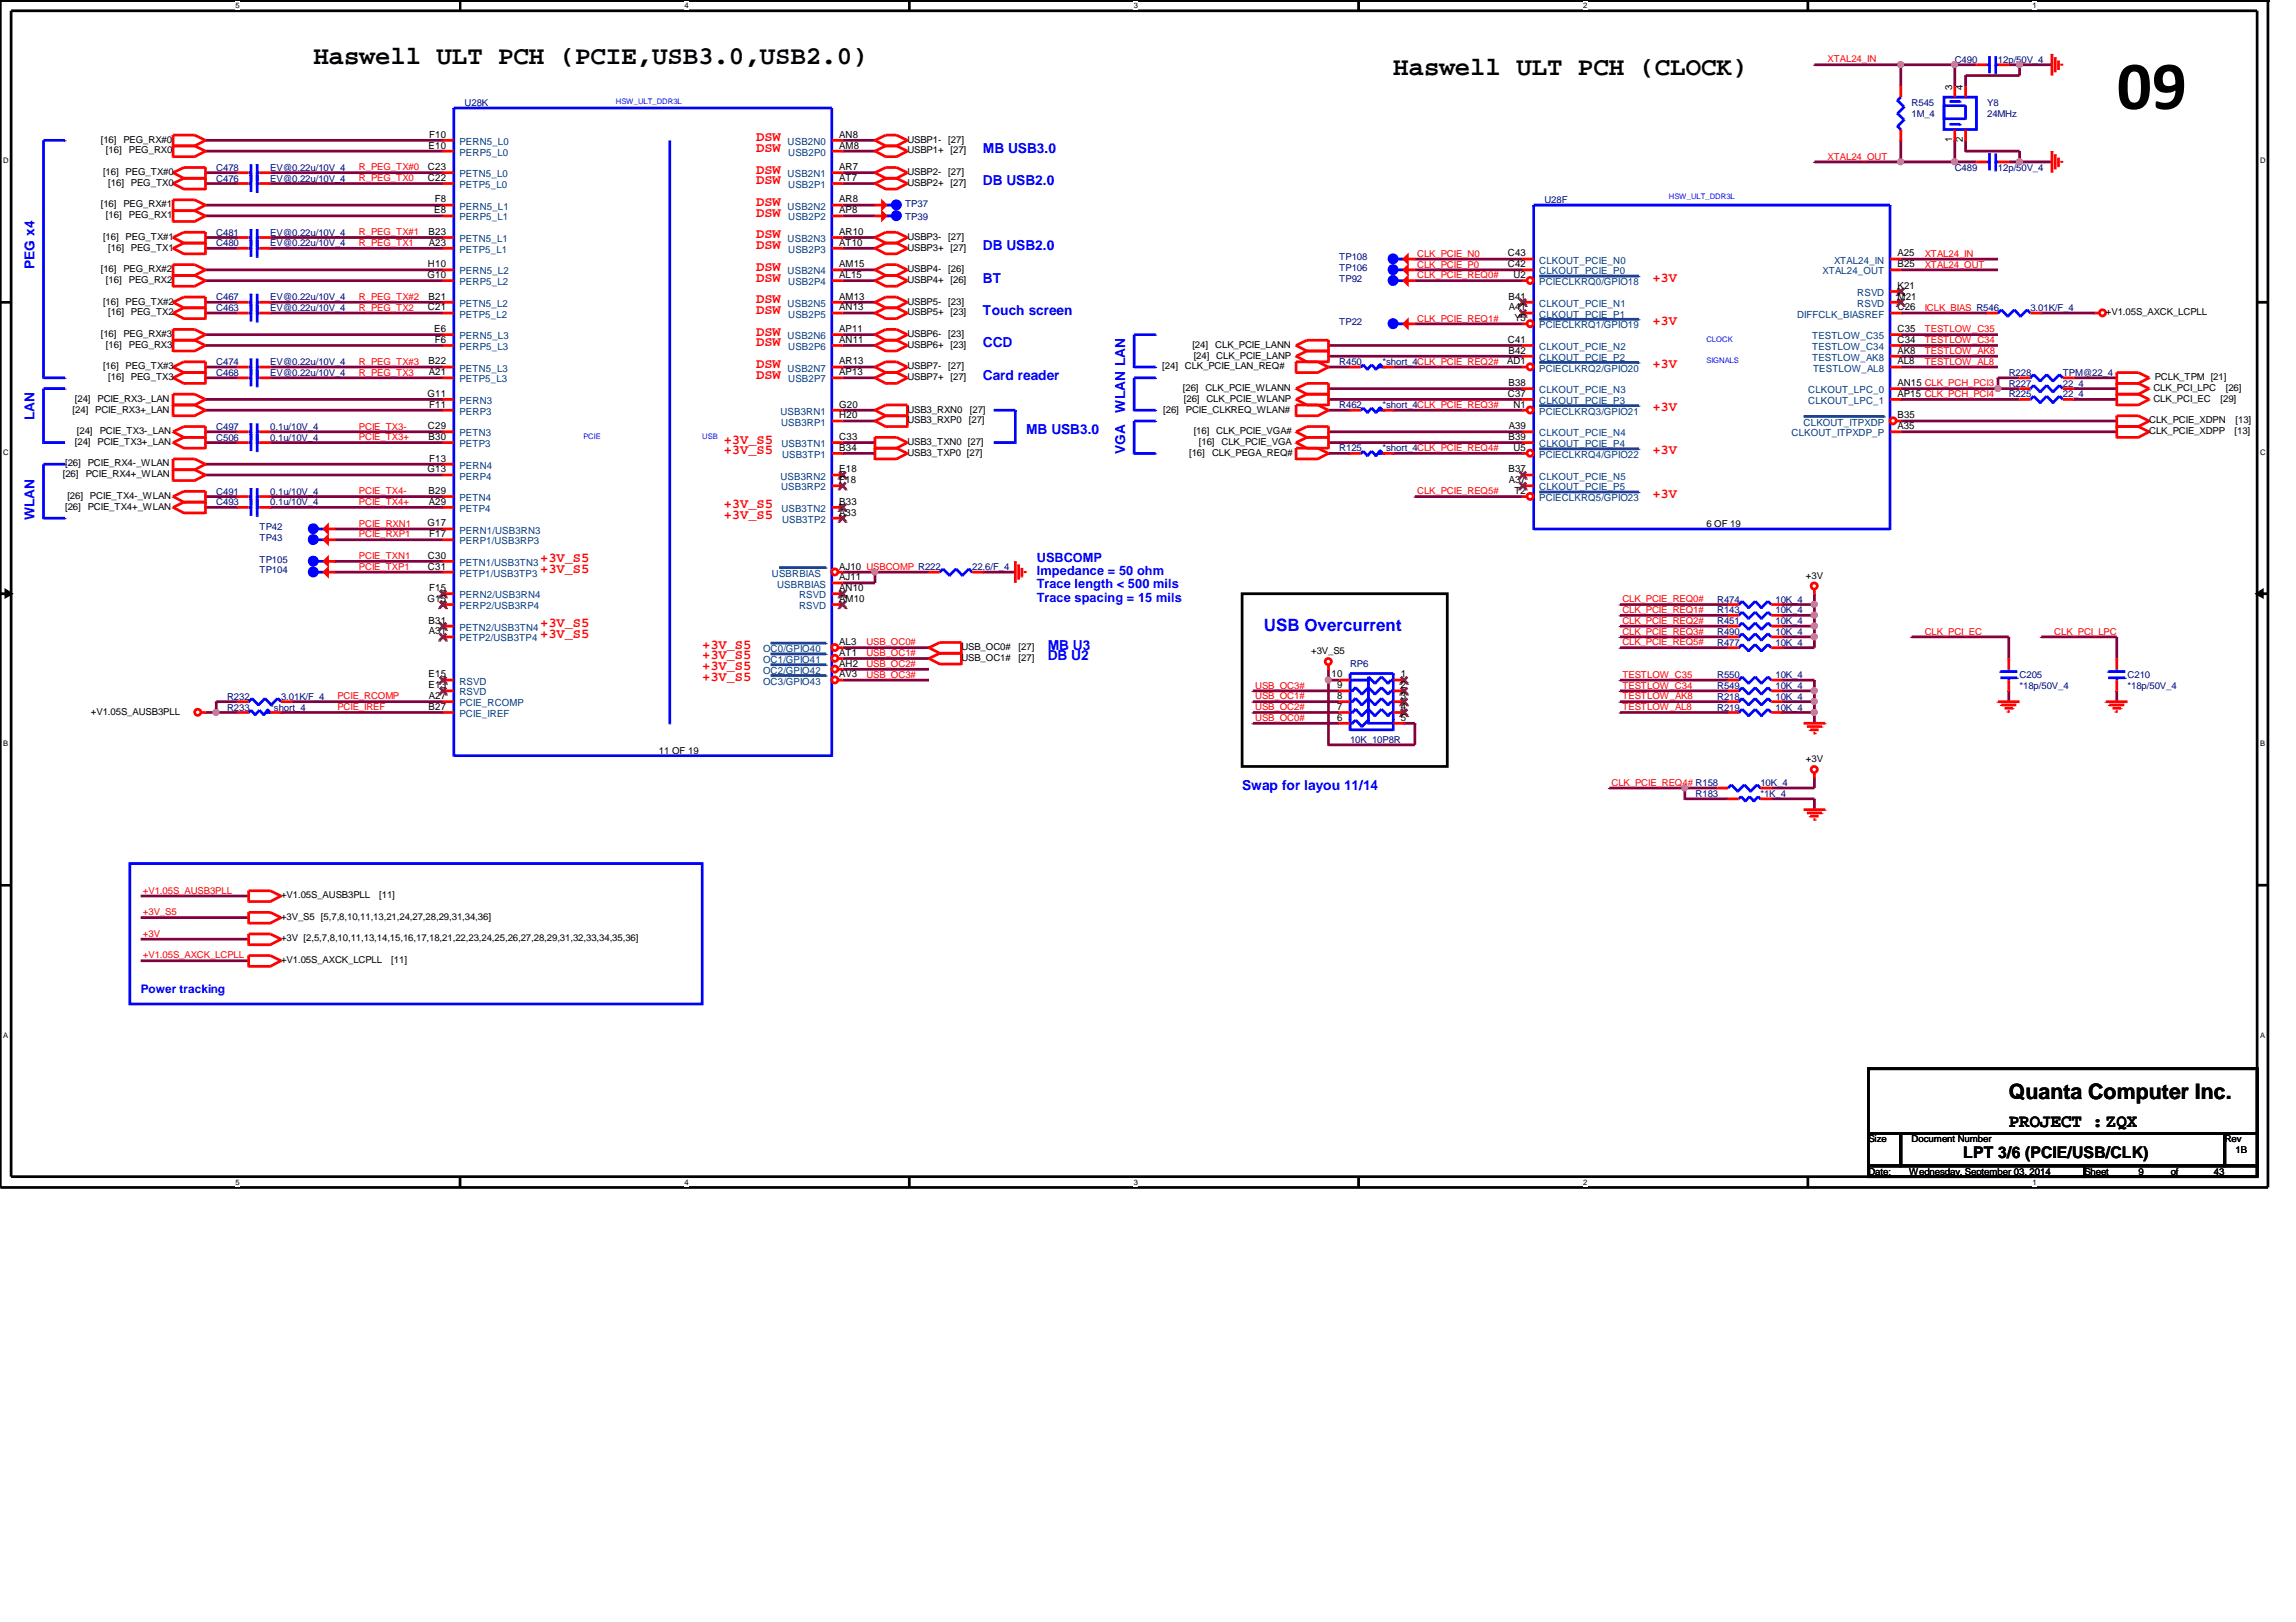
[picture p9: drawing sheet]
<svg xmlns="http://www.w3.org/2000/svg" width="297mm" height="210mm" viewBox="0 0 297 210" stroke-linecap="round" stroke-linejoin="round" font-family="sans-serif">
<defs><g id="words">
<text font-size="8.9" x="273.9" y="14.1">09</text>
<g font-size="3.3">
<text x="40.6" y="8.3">Haswell ULT PCH (PCIE,USB3.0,USB2.0)</text>
<text x="180.3" y="9.7">Haswell ULT PCH (CLOCK)</text>
</g>
<text font-size="2.8" x="259.9" y="142.3">Quanta Computer Inc.</text>
<text font-size="2.4" x="259.9" y="145.8">PROJECT :ZQX</text>
<text font-size="2.2" fill="#00f" x="163.5" y="81.7">USB Overcurrent</text>
<text font-size="2.1" x="254" y="149.9">LPT 3/6 (PCIE/USB/CLK)</text>
<g font-size="1.8" fill="#f00">
<text x="97.8" y="18.3">DSW</text>
<text x="97.8" y="19.7">DSW</text>
<text x="97.8" y="22.5">DSW</text>
<text x="97.8" y="23.9">DSW</text>
<text x="97.8" y="26.7">DSW</text>
<text x="97.8" y="28.1">DSW</text>
<text x="97.8" y="30.9">DSW</text>
<text x="97.8" y="32.3">DSW</text>
<text x="97.8" y="35.1">DSW</text>
<text x="97.8" y="36.4">DSW</text>
<text x="97.8" y="39.2">DSW</text>
<text x="97.8" y="40.6">DSW</text>
<text x="213.8" y="36.4">+3V</text>
<text x="97.8" y="43.4">DSW</text>
<text x="97.8" y="44.8">DSW</text>
<text x="97.8" y="47.6">DSW</text>
<text x="213.8" y="42">+3V</text>
<text x="213.8" y="47.6">+3V</text>
<text x="97.8" y="49">DSW</text>
<text x="213.8" y="53.2">+3V</text>
<text x="93.6" y="57.4">+3V_S5</text>
<text x="93.6" y="58.8">+3V_S5</text>
<text x="213.8" y="58.8">+3V</text>
<text x="93.6" y="65.8">+3V_S5</text>
<text x="213.8" y="64.4">+3V</text>
<text x="93.6" y="67.2">+3V_S5</text>
<text x="69.9" y="72.8">+3V_S5</text>
<text x="69.9" y="74.2">+3V_S5</text>
<text x="69.9" y="81.2">+3V_S5</text>
<text x="69.9" y="82.5">+3V_S5</text>
<text x="90.8" y="83.9">+3V_S5</text>
<text x="90.8" y="85.3">+3V_S5</text>
<text x="90.8" y="86.7">+3V_S5</text>
<text x="90.8" y="88.1">+3V_S5</text>
</g>
<g font-size="1.8" fill="#00f">
<text x="127.2" y="19.8">MB USB3.0</text>
<text x="127.2" y="24">DB USB2.0</text>
<text x="4.5" y="34.8" transform="rotate(-90 4.5 34.8)">PEG x4</text>
<text x="127.2" y="32.4">DB USB2.0</text>
<text x="127.2" y="36.6">BT</text>
<text x="127.2" y="40.8">Touch screen</text>
<text x="127.2" y="45">CCD</text>
<text x="127.2" y="49.1">Card reader</text>
<text x="145.6" y="53.4" transform="rotate(-90 145.6 53.4)">WLAN LAN</text>
<text x="4.5" y="54.4" transform="rotate(-90 4.5 54.4)">LAN</text>
<text x="132.8" y="56.1">MB USB3.0</text>
<text x="145.6" y="58.8" transform="rotate(-90 145.6 58.8)">VGA</text>
<text x="4.5" y="67.4" transform="rotate(-90 4.5 67.4)">WLAN</text>
<text x="135.5" y="84.1">MB U3</text>
<text x="135.5" y="85.5">DB U2</text>
<text x="160.7" y="102.2">Swap for layou 11/14</text>
</g>
<g font-size="1.7" fill="#00f">
<text x="134.2" y="72.8">USBCOMP</text>
<text x="134.2" y="74.5">Impedance = 50 ohm</text>
<text x="134.2" y="76.2">Trace length &lt; 500 mils</text>
<text x="134.2" y="77.9">Trace spacing = 15 mils</text>
</g>
<text font-size="1.5" fill="#00f" x="18.2" y="128.6">Power tracking</text>
<g font-size="1.3">
<text x="252.6" y="11.6" transform="rotate(-90 252.6 11.6)">3</text>
<text x="254" y="11.6" transform="rotate(-90 254 11.6)">4</text>
<text x="55.5" y="17.8">F10</text>
<text x="108.6" y="17.8">AN8</text>
<text x="55.4" y="22">C23</text>
<text x="55.4" y="23.4">C22</text>
<text x="55.5" y="19.2">E10</text>
<text x="108.6" y="23.4">AT7</text>
<text x="108.6" y="19.2">AM8</text>
<text x="108.6" y="22">AR7</text>
<text x="252.6" y="18.4" transform="rotate(-90 252.6 18.4)">1</text>
<text x="254" y="18.4" transform="rotate(-90 254 18.4)">2</text>
<text x="56.2" y="27.6">E8</text>
<text x="56.3" y="26.2">F8</text>
<text x="108.6" y="27.6">AP8</text>
<text x="108.6" y="26.2">AR8</text>
<text x="55.3" y="36">G10</text>
<text x="55.4" y="34.6">H10</text>
<text x="55.5" y="30.4">B23</text>
<text x="55.5" y="31.8">A23</text>
<text x="108.6" y="36">AL15</text>
<text x="108.6" y="34.6">AM15</text>
<text x="108.6" y="31.8">AT10</text>
<text x="108.6" y="30.4">AR10</text>
<text x="195.1" y="34.6">C42</text>
<text x="195.1" y="33.2">C43</text>
<text x="195.8" y="36">U2</text>
<text x="245.5" y="34.6">B25</text>
<text x="245.5" y="33.2">A25</text>
<text x="55.4" y="40.2">C21</text>
<text x="55.5" y="38.8">B21</text>
<text x="108.6" y="40.2">AN13</text>
<text x="108.6" y="38.8">AM13</text>
<text x="195.2" y="38.8">B41</text>
<text x="195.2" y="40.2">A41</text>
<text x="195.9" y="41.6">Y5</text>
<text x="245.5" y="40.2">C26</text>
<text x="245.5" y="37.4">K21</text>
<text x="245.5" y="38.8">M21</text>
<text x="55.5" y="47.2">B22</text>
<text x="56.2" y="43">E6</text>
<text x="56.3" y="44.4">F6</text>
<text x="108.6" y="47.2">AR13</text>
<text x="108.6" y="43">AP11</text>
<text x="108.6" y="44.4">AN11</text>
<text x="195" y="47.2">AD1</text>
<text x="195.1" y="44.4">C41</text>
<text x="195.2" y="45.8">B42</text>
<text x="245.5" y="43">C35</text>
<text x="245.5" y="44.4">C34</text>
<text x="245.5" y="45.8">AK8</text>
<text x="245.5" y="47.2">AL8</text>
<text x="55.3" y="51.4">G11</text>
<text x="55.5" y="48.6">A21</text>
<text x="55.5" y="52.7">F11</text>
<text x="108.6" y="48.6">AP13</text>
<text x="108.6" y="52.7">G20</text>
<text x="195.1" y="51.4">C37</text>
<text x="195.2" y="50">B38</text>
<text x="195.8" y="52.7">N1</text>
<text x="245.5" y="50">AN15 CLK_PCH_PCI3</text>
<text x="245.5" y="51.4">AP15 CLK_PCH_PCI4</text>
<text x="55.4" y="55.5">C29</text>
<text x="55.5" y="56.9">B30</text>
<text x="55.5" y="59.7">F13</text>
<text x="108.6" y="54.1">H20</text>
<text x="108.6" y="56.9">C33</text>
<text x="108.6" y="58.3">B34</text>
<text x="195.2" y="56.9">B39</text>
<text x="195.2" y="55.5">A39</text>
<text x="195.8" y="58.3">U5</text>
<text x="245.5" y="54.1">B35</text>
<text x="245.5" y="55.5">A35</text>
<text x="55.3" y="61.1">G13</text>
<text x="55.5" y="63.9">B29</text>
<text x="55.5" y="65.3">A29</text>
<text x="108.6" y="61.1">E18</text>
<text x="108.6" y="62.5">F18</text>
<text x="108.6" y="65.3">B33</text>
<text x="195.2" y="61.1">B37</text>
<text x="195.2" y="62.5">A37</text>
<text x="195.9" y="63.9">T2</text>
<text x="55.3" y="68.1">G17</text>
<text x="55.5" y="69.5">F17</text>
<text x="108.6" y="66.7">A33</text>
<text x="55.3" y="77.9">G15</text>
<text x="55.4" y="73.7">C31</text>
<text x="55.4" y="72.3">C30</text>
<text x="55.5" y="76.5">F15</text>
<text x="108.6" y="77.9">AM10</text>
<text x="108.6" y="76.5">AN10</text>
<text x="108.6" y="73.7">AJ10 USBCOMP R222</text>
<text x="108.6" y="75.1">AJ11</text>
<text x="55.5" y="80.7">B31</text>
<text x="55.5" y="82.1">A31</text>
<text x="108.6" y="83.5">AL3</text>
<text x="55.5" y="89.1">E13</text>
<text x="55.5" y="87.7">E15</text>
<text x="108.6" y="84.9">AT1</text>
<text x="108.6" y="86.3">AH2</text>
<text x="108.6" y="87.7">AV3</text>
<text x="172.3" y="87.7">10</text>
<text x="173" y="89.1">9</text>
<text x="181.2" y="89.1">2</text>
<text x="181.2" y="87.7">1</text>
<text x="55.5" y="91.9">B27</text>
<text x="55.5" y="90.5">A27</text>
<text x="173" y="90.5">8</text>
<text x="173" y="91.9">7</text>
<text x="173" y="93.3">6</text>
<text x="181.2" y="91.9">4</text>
<text x="181.2" y="90.5">3</text>
<text x="181.2" y="93.3">5</text>
</g>
<g font-size="1.3" fill="#004080">
<text x="59.4" y="22.9">PETN5_L0</text>
<text x="59.4" y="18.8">PERN5_L0</text>
<text x="59.4" y="20.2">PERP5_L0</text>
<text x="101.9" y="22.9">USB2N1</text>
<text x="101.9" y="18.8">USB2N0</text>
<text x="102" y="20.2">USB2P0</text>
<text x="59.4" y="27.1">PERN5_L1</text>
<text x="59.4" y="28.5">PERP5_L1</text>
<text x="59.4" y="24.3">PETP5_L0</text>
<text x="101.9" y="27.1">USB2N2</text>
<text x="102" y="24.3">USB2P1</text>
<text x="102" y="28.5">USB2P2</text>
<text x="59.4" y="31.3">PETN5_L1</text>
<text x="59.4" y="32.7">PETP5_L1</text>
<text x="59.4" y="35.5">PERN5_L2</text>
<text x="101.9" y="35.5">USB2N4</text>
<text x="101.9" y="31.3">USB2N3</text>
<text x="102" y="32.7">USB2P3</text>
<text x="199.1" y="35.5">CLKOUT_PCIE_P0</text>
<text x="199.1" y="34.1">CLKOUT_PCIE_N0</text>
<text x="235.8" y="35.5">XTAL24_OUT</text>
<text x="237.3" y="34.1">XTAL24_IN</text>
<text x="59.4" y="39.7">PETN5_L2</text>
<text x="59.4" y="36.9">PERP5_L2</text>
<text x="59.4" y="41.1">PETP5_L2</text>
<text x="101.9" y="39.7">USB2N5</text>
<text x="102" y="41.1">USB2P5</text>
<text x="102" y="36.9">USB2P4</text>
<text x="199.1" y="39.7">CLKOUT_PCIE_N1</text>
<text x="199.1" y="41.1">CLKOUT_PCIE_P1</text>
<text x="199.1" y="36.9">PCIECLKRQ0/GPIO18</text>
<text x="232.5" y="41.1">DIFFCLK_BIASREF</text>
<text x="240.3" y="38.3">RSVD</text>
<text x="240.3" y="39.7">RSVD</text>
<text x="59.4" y="45.3">PERP5_L3</text>
<text x="59.4" y="43.9">PERN5_L3</text>
<text x="101.9" y="43.9">USB2N6</text>
<text x="102" y="45.3">USB2P6</text>
<text x="199.1" y="42.5">PCIECLKRQ1/GPIO19</text>
<text x="199.1" y="45.3">CLKOUT_PCIE_N2</text>
<text x="199.1" y="46.7">CLKOUT_PCIE_P2</text>
<text x="234.4" y="43.9">TESTLOW_C35</text>
<text x="234.4" y="45.3">TESTLOW_C34</text>
<text x="234.4" y="46.7">TESTLOW_AK8</text>
<text x="59.4" y="52.3">PERN3</text>
<text x="59.4" y="53.7">PERP3</text>
<text x="59.4" y="49.5">PETP5_L3</text>
<text x="59.4" y="48.1">PETN5_L3</text>
<text x="101" y="53.7">USB3RN1</text>
<text x="101.9" y="48.1">USB2N7</text>
<text x="102" y="49.5">USB2P7</text>
<text x="199.1" y="53.7">PCIECLKRQ3/GPIO21</text>
<text x="199.1" y="52.3">CLKOUT_PCIE_P3</text>
<text x="199.1" y="50.9">CLKOUT_PCIE_N3</text>
<text x="199.1" y="48.1">PCIECLKRQ2/GPIO20</text>
<text x="233.9" y="50.9">CLKOUT_LPC_0</text>
<text x="233.9" y="52.3">CLKOUT_LPC_1</text>
<text x="234.6" y="48.1">TESTLOW_AL8</text>
<text x="59.4" y="56.5">PETN3</text>
<text x="59.4" y="57.9">PETP3</text>
<text x="101" y="55.1">USB3RP1</text>
<text x="101.1" y="57.9">USB3TN1</text>
<text x="101.2" y="59.3">USB3TP1</text>
<text x="199.1" y="59.3">PCIECLKRQ4/GPIO22</text>
<text x="199.1" y="57.9">CLKOUT_PCIE_P4</text>
<text x="199.1" y="56.5">CLKOUT_PCIE_N4</text>
<text x="231.8" y="56.5">CLKOUT_ITPXDP_P</text>
<text x="233.3" y="55.1">CLKOUT_ITPXDP</text>
<text x="59.4" y="62.1">PERP4</text>
<text x="59.4" y="64.9">PETN4</text>
<text x="59.4" y="60.7">PERN4</text>
<text x="101" y="62.1">USB3RN2</text>
<text x="101" y="63.5">USB3RP2</text>
<text x="199.1" y="64.9">PCIECLKRQ5/GPIO23</text>
<text x="199.1" y="63.5">CLKOUT_PCIE_P5</text>
<text x="199.1" y="62.1">CLKOUT_PCIE_N5</text>
<text x="59.4" y="66.3">PETP4</text>
<text x="59.4" y="69">PERN1/USB3RN3</text>
<text x="59.4" y="70.4">PERP1/USB3RP3</text>
<text x="101.1" y="66.3">USB3TN2</text>
<text x="101.2" y="67.6">USB3TP2</text>
<text x="59.4" y="73.2">PETN1/USB3TN3</text>
<text x="59.4" y="74.6">PETP1/USB3TP3</text>
<text x="59.4" y="77.4">PERN2/USB3RN4</text>
<text x="99.9" y="74.6">USBRBIAS</text>
<text x="100.5" y="76">USBRBIAS</text>
<text x="103.4" y="77.4">RSVD</text>
<text x="59.4" y="83">PETP2/USB3TP4</text>
<text x="59.4" y="81.6">PETN2/USB3TN4</text>
<text x="59.4" y="78.8">PERP2/USB3RP4</text>
<text x="103.4" y="78.8">RSVD</text>
<text x="59.4" y="88.6">RSVD</text>
<text x="98.7" y="84.4">OC0/GPIO40</text>
<text x="98.7" y="85.8">OC1/GPIO41</text>
<text x="98.7" y="87.2">OC2/GPIO42</text>
<text x="98.7" y="88.6">OC3/GPIO43</text>
<text x="59.4" y="92.8">PCIE_IREF</text>
<text x="59.4" y="90">RSVD</text>
<text x="59.4" y="91.4">PCIE_RCOMP</text>
</g>
<g font-size="1.2" fill="#f00">
<text x="236.4" y="8.1">XTAL24_IN</text>
<text x="46.4" y="22.1">R_PEG_TX#0</text>
<text x="46.4" y="23.5">R_PEG_TX0</text>
<text x="236.4" y="20.7">XTAL24_OUT</text>
<text x="46.4" y="30.4">R_PEG_TX#1</text>
<text x="46.4" y="31.8">R_PEG_TX1</text>
<text x="183.3" y="34.6">CLK_PCIE_P0</text>
<text x="183.3" y="33.2">CLK_PCIE_N0</text>
<text x="249" y="33.2">XTAL24_IN</text>
<text x="249" y="34.6">XTAL24_OUT</text>
<text x="46.4" y="38.8">R_PEG_TX#2</text>
<text x="46.4" y="40.2">R_PEG_TX2</text>
<text x="183.3" y="36">CLK_PCIE_REQ0#</text>
<text x="183.3" y="41.6">CLK_PCIE_REQ1#</text>
<text x="249" y="40.2">ICLK_BIAS R546</text>
<text x="46.4" y="47.2">R_PEG_TX#3</text>
<text x="249" y="43">TESTLOW_C35</text>
<text x="249" y="44.4">TESTLOW_C34</text>
<text x="249" y="45.8">TESTLOW_AK8</text>
<text x="249" y="47.2">TESTLOW_AL8</text>
<text x="46.4" y="48.6">R_PEG_TX3</text>
<text x="46.4" y="55.6">PCIE_TX3-</text>
<text x="46.4" y="57">PCIE_TX3+</text>
<text x="46.4" y="64">PCIE_TX4-</text>
<text x="46.4" y="65.4">PCIE_TX4+</text>
<text x="183.3" y="64">CLK_PCIE_REQ5#</text>
<text x="46.4" y="68.2">PCIE_RXN1</text>
<text x="46.4" y="69.6">PCIE_RXP1</text>
<text x="46.4" y="72.3">PCIE_TXN1</text>
<text x="46.4" y="73.7">PCIE_TXP1</text>
<text x="209.9" y="77.9">CLK_PCIE_REQ0#</text>
<text x="112.1" y="83.5">USB_OC0#</text>
<text x="209.9" y="79.3">CLK_PCIE_REQ1#</text>
<text x="209.9" y="80.7">CLK_PCIE_REQ2#</text>
<text x="209.9" y="82.1">CLK_PCIE_REQ3#</text>
<text x="209.9" y="83.5">CLK_PCIE_REQ5#</text>
<text x="249" y="82.1">CLK_PCI_EC</text>
<text x="265.8" y="82.1">CLK_PCI_LPC</text>
<text x="112.1" y="87.7">USB_OC3#</text>
<text x="112.1" y="86.3">USB_OC2#</text>
<text x="112.1" y="84.9">USB_OC1#</text>
<text x="162.4" y="89.1">USB_OC3#</text>
<text x="209.9" y="87.7">TESTLOW_C35</text>
<text x="209.9" y="89.1">TESTLOW_C34</text>
<text x="43.6" y="90.5">PCIE_RCOMP</text>
<text x="43.6" y="91.9">PCIE_IREF</text>
<text x="162.4" y="91.9">USB_OC2#</text>
<text x="162.4" y="90.5">USB_OC1#</text>
<text x="162.4" y="93.3">USB_OC0#</text>
<text x="209.9" y="90.5">TESTLOW_AK8</text>
<text x="209.9" y="91.9">TESTLOW_AL8</text>
<text x="208.5" y="101.7">CLK_PCIE_REQ4# R158</text>
<text x="18.5" y="115.7">+V1.05S_AUSB3PLL</text>
<text x="18.5" y="118.4">+3V_S5</text>
<text x="18.5" y="121.2">+3V</text>
<text x="18.5" y="124">+V1.05S_AXCK_LCPLL</text>
</g>
<g font-size="1.2" fill="#000080">
<text x="252.9" y="8.1">C490</text>
<text x="258.5" y="8.1">12p/50V_4</text>
<text x="60.1" y="13.7">U28K</text>
<text x="247.3" y="13.7">R545</text>
<text x="247.3" y="15.1">1M_4</text>
<text x="257.1" y="13.7">Y8</text>
<text x="257.1" y="15.1">24MHz</text>
<text x="28" y="23.5">C476</text>
<text x="28" y="22.1">C478</text>
<text x="35" y="23.5">EV@0.22u/10V_4</text>
<text x="35" y="22.1">EV@0.22u/10V_4</text>
<text x="252.9" y="22.1">C489</text>
<text x="258.5" y="22.1">12p/50V_4</text>
<text x="117.1" y="26.8">TP37</text>
<text x="117.1" y="28.4">TP39</text>
<text x="199.8" y="26.3">U28F</text>
<text x="28" y="30.5">C481</text>
<text x="28" y="31.9">C480</text>
<text x="35" y="30.5">EV@0.22u/10V_4</text>
<text x="35" y="31.9">EV@0.22u/10V_4</text>
<text x="173.3" y="35.1">TP106</text>
<text x="173.3" y="33.7">TP108</text>
<text x="28" y="40.3">C463</text>
<text x="28" y="38.9">C467</text>
<text x="35" y="40.3">EV@0.22u/10V_4</text>
<text x="35" y="38.9">EV@0.22u/10V_4</text>
<text x="173.3" y="36.5">TP92</text>
<text x="262.7" y="40.3">3.01K/F_4</text>
<text x="28" y="47.2">C474</text>
<text x="35" y="47.2">EV@0.22u/10V_4</text>
<text x="173.3" y="47.2">R450</text>
<text x="173.3" y="42.1">TP22</text>
<text x="178.9" y="47.2">*short_4CLK_PCIE_REQ2#</text>
<text x="28" y="48.6">C468</text>
<text x="35" y="48.6">EV@0.22u/10V_4</text>
<text x="173.3" y="52.8">R462</text>
<text x="178.9" y="52.8">*short_4CLK_PCIE_REQ3#</text>
<text x="259.9" y="50">R227</text>
<text x="259.9" y="51.4">R225</text>
<text x="259.9" y="48.6">R228</text>
<text x="266.9" y="50">22_4</text>
<text x="266.9" y="51.4">22_4</text>
<text x="266.9" y="48.6">TPM@22_4</text>
<text x="28" y="57">C506</text>
<text x="28" y="55.6">C497</text>
<text x="35" y="57">0.1u/10V_4</text>
<text x="35" y="55.6">0.1u/10V_4</text>
<text x="173.3" y="58.4">R125</text>
<text x="178.9" y="58.4">*short_4CLK_PCIE_REQ4#</text>
<text x="28" y="65.4">C493</text>
<text x="28" y="64">C491</text>
<text x="35" y="65.4">0.1u/10V_4</text>
<text x="35" y="64">0.1u/10V_4</text>
<text x="33.6" y="68.6">TP42</text>
<text x="33.6" y="70">TP43</text>
<text x="33.6" y="74.2">TP104</text>
<text x="33.6" y="72.8">TP105</text>
<text x="125.8" y="73.8">22.6/F_4</text>
<text x="222.2" y="78">R474</text>
<text x="229.7" y="78">10K_4</text>
<text x="222.2" y="80.8">R451</text>
<text x="222.2" y="83.6">R477</text>
<text x="222.2" y="79.4">R143</text>
<text x="222.2" y="82.2">R490</text>
<text x="229.7" y="80.8">10K_4</text>
<text x="229.7" y="83.6">10K_4</text>
<text x="229.7" y="79.4">10K_4</text>
<text x="229.7" y="82.2">10K_4</text>
<text x="174.7" y="86.4">RP6</text>
<text x="222.2" y="87.8">R550</text>
<text x="222.2" y="89.2">R549</text>
<text x="229.7" y="87.8">10K_4</text>
<text x="229.7" y="89.2">10K_4</text>
<text x="261.3" y="87.8">C205</text>
<text x="261.3" y="89.2">*18p/50V_4</text>
<text x="275.2" y="87.8">C210</text>
<text x="275.2" y="89.2">*18p/50V_4</text>
<text x="29.4" y="90.6">R232</text>
<text x="29.4" y="91.9">R233</text>
<text x="35" y="91.9">*short_4</text>
<text x="36.4" y="90.6">3.01K/F_4</text>
<text x="222.2" y="91.9">R219</text>
<text x="222.2" y="90.6">R218</text>
<text x="229.7" y="91.9">10K_4</text>
<text x="229.7" y="90.6">10K_4</text>
<text x="174.7" y="96.1">10K_10P8R</text>
<text x="227.8" y="101.7">10K_4</text>
<text x="219.4" y="103.1">R183</text>
<text x="227.8" y="103.1">*1K_4</text>
</g>
<g font-size="1.2">
<text x="13" y="18.5">[16]</text>
<text x="13.3" y="22.6">[16]</text>
<text x="13.7" y="19.9">[16]</text>
<text x="16" y="18.5">PEG_RX#0</text>
<text x="16.3" y="22.6">PEG_TX#0</text>
<text x="16.7" y="19.9">PEG_RX0</text>
<text x="117.4" y="18.5">USBP1-</text>
<text x="117.4" y="19.9">USBP1+</text>
<text x="117.4" y="22.6">USBP2-</text>
<text x="122.7" y="18.5">[27]</text>
<text x="122.7" y="22.6">[27]</text>
<text x="123" y="19.9">[27]</text>
<text x="13" y="26.8">[16]</text>
<text x="13.7" y="28.2">[16]</text>
<text x="14" y="24">[16]</text>
<text x="16" y="26.8">PEG_RX#1</text>
<text x="16.7" y="28.2">PEG_RX1</text>
<text x="16.9" y="24">PEG_TX0</text>
<text x="117.4" y="24">USBP2+</text>
<text x="123" y="24">[27]</text>
<text x="13" y="35.2">[16]</text>
<text x="13.3" y="31">[16]</text>
<text x="14" y="32.4">[16]</text>
<text x="16" y="35.2">PEG_RX#2</text>
<text x="16.3" y="31">PEG_TX#1</text>
<text x="16.9" y="32.4">PEG_TX1</text>
<text x="117.4" y="35.2">USBP4-</text>
<text x="117.4" y="31">USBP3-</text>
<text x="117.4" y="32.4">USBP3+</text>
<text x="122.7" y="35.2">[26]</text>
<text x="122.7" y="31">[27]</text>
<text x="123" y="32.4">[27]</text>
<text x="13.3" y="39.4">[16]</text>
<text x="13.7" y="36.6">[16]</text>
<text x="14" y="40.8">[16]</text>
<text x="16.3" y="39.4">PEG_TX#2</text>
<text x="16.7" y="36.6">PEG_RX2</text>
<text x="16.9" y="40.8">PEG_TX2</text>
<text x="117.4" y="36.6">USBP4+</text>
<text x="117.4" y="40.8">USBP5+</text>
<text x="117.4" y="39.4">USBP5-</text>
<text x="122.7" y="39.4">[23]</text>
<text x="123" y="36.6">[26]</text>
<text x="123" y="40.8">[23]</text>
<text x="272.5" y="40.8">+V1.05S_AXCK_LCPLL</text>
<text x="13" y="43.6">[16]</text>
<text x="13.3" y="47.8">[16]</text>
<text x="13.7" y="45">[16]</text>
<text x="16" y="43.6">PEG_RX#3</text>
<text x="16.3" y="47.8">PEG_TX#3</text>
<text x="16.7" y="45">PEG_RX3</text>
<text x="117.4" y="43.6">USBP6-</text>
<text x="117.4" y="45">USBP6+</text>
<text x="117.4" y="47.8">USBP7-</text>
<text x="122.7" y="43.6">[23]</text>
<text x="122.7" y="47.8">[27]</text>
<text x="123" y="45">[23]</text>
<text x="150.4" y="47.8">[24]</text>
<text x="153.3" y="47.8">CLK_PCIE_LAN_REQ#</text>
<text x="154.3" y="45">[24]</text>
<text x="154.4" y="46.4">[24]</text>
<text x="157.2" y="45">CLK_PCIE_LANN</text>
<text x="157.3" y="46.4">CLK_PCIE_LANP</text>
<text x="9.4" y="53.4">[24]</text>
<text x="9.7" y="52">[24]</text>
<text x="12.3" y="53.4">PCIE_RX3+_LAN</text>
<text x="12.6" y="52">PCIE_RX3-_LAN</text>
<text x="14" y="49.2">[16]</text>
<text x="16.9" y="49.2">PEG_TX3</text>
<text x="117.4" y="53.4">USB3_RXN0</text>
<text x="117.4" y="49.2">USBP7+</text>
<text x="123" y="49.2">[27]</text>
<text x="125.5" y="53.4">[27]</text>
<text x="150.5" y="53.4">[26]</text>
<text x="153" y="50.6">[26]</text>
<text x="153.2" y="52">[26]</text>
<text x="153.4" y="53.4">PCIE_CLKREQ_WLAN#</text>
<text x="156" y="50.6">CLK_PCIE_WLANN</text>
<text x="156.1" y="52">CLK_PCIE_WLANP</text>
<text x="278.6" y="52">CLK_PCI_EC</text>
<text x="278.6" y="50.6">CLK_PCI_LPC</text>
<text x="278.8" y="49.2">PCLK_TPM [21]</text>
<text x="287.3" y="52">[29]</text>
<text x="287.9" y="50.6">[26]</text>
<text x="9.7" y="57.6">[24]</text>
<text x="9.9" y="56.2">[24]</text>
<text x="12.6" y="57.6">PCIE_TX3+_LAN</text>
<text x="12.9" y="56.2">PCIE_TX3-_LAN</text>
<text x="117.4" y="54.8">USB3_RXP0</text>
<text x="117.4" y="57.6">USB3_TXN0 [27]</text>
<text x="117.4" y="59">USB3_TXP0 [27]</text>
<text x="125.3" y="54.8">[27]</text>
<text x="153.8" y="59">[16]</text>
<text x="154.4" y="56.2">[16]</text>
<text x="155.1" y="57.6">[16]</text>
<text x="156.8" y="59">CLK_PEGA_REQ#</text>
<text x="157.3" y="56.2">CLK_PCIE_VGA#</text>
<text x="158" y="57.6">CLK_PCIE_VGA</text>
<text x="278" y="54.8">CLK_PCIE_XDPN</text>
<text x="278" y="56.2">CLK_PCIE_XDPP</text>
<text x="289.1" y="56.2">[13]</text>
<text x="289.2" y="54.8">[13]</text>
<text x="8.1" y="61.8">[26]</text>
<text x="8.4" y="60.4">[26]</text>
<text x="8.4" y="66">[26]</text>
<text x="8.7" y="64.6">[26]</text>
<text x="11.1" y="61.8">PCIE_RX4+_WLAN</text>
<text x="11.3" y="60.4">PCIE_RX4-_WLAN</text>
<text x="11.3" y="66">PCIE_TX4+_WLAN</text>
<text x="11.6" y="64.6">PCIE_TX4-_WLAN</text>
<text x="220.8" y="68.2">6 OF 19</text>
<text x="233.6" y="74.9">+3V</text>
<text x="124.4" y="84.1">USB_OC0#</text>
<text x="124.4" y="85.5">USB_OC1#</text>
<text x="131.8" y="84.1">[27]</text>
<text x="131.8" y="85.5">[27]</text>
<text x="169.6" y="84.7">+3V_S5</text>
<text x="11.8" y="92.5">+V1.05S_AUSB3PLL</text>
<text x="85.3" y="97.5">11 OF 19</text>
<text x="233.6" y="98.6">+3V</text>
<text x="36.4" y="116.2">+V1.05S_AUSB3PLL</text>
<text x="36.4" y="119">+3V_S5 [5,7,8,10,11,13,21,24,27,28,29,31,34,36]</text>
<text x="49.1" y="116.2">[11]</text>
<text x="36.4" y="121.8">+3V [2,5,7,8,10,11,13,14,15,16,17,18,21,22,23,24,25,26,27,28,29,31,32,33,34,35,36]</text>
<text x="36.4" y="124.6">+V1.05S_AXCK_LCPLL</text>
<text x="50.6" y="124.6">[11]</text>
<text x="241.7" y="147.8">Size</text>
<text x="247.3" y="147.8">Document Number</text>
<text x="287.8" y="147.8">Rev</text>
<text x="289.2" y="149.2">1B</text>
<text x="241.7" y="152">Date:</text>
<text x="247" y="152">Wednesday, September 03, 2014</text>
<text x="269.7" y="152">Sheet</text>
<text x="276.6" y="152">9</text>
<text x="280.8" y="152">of</text>
<text x="286.4" y="152">43</text>
</g>
<g font-size="1">
<text x="30.5" y="1.1">5</text>
<text x="88.6" y="1.1">4</text>
<text x="146.7" y="1.1">3</text>
<text x="204.8" y="1.1">2</text>
<text x="262.9" y="1.1">1</text>
<text x=".4" y="21.1">D</text>
<text x="292.4" y="21.1">D</text>
<text x=".4" y="58.8">C</text>
<text x="292.4" y="58.8">C</text>
<text x=".4" y="96.6">B</text>
<text x="292.4" y="96.6">B</text>
<text x=".4" y="134.3">A</text>
<text x="292.4" y="134.3">A</text>
<text x="30.5" y="153.3">5</text>
<text x="88.6" y="153.3">4</text>
<text x="146.7" y="153.3">3</text>
<text x="204.8" y="153.3">2</text>
<text x="262.9" y="153.3">1</text>
</g>
<g font-size="1" fill="#00f">
<text x="79.7" y="13.5">HSW_ULT_DDR3L</text>
<text x="215.9" y="25.7">HSW_ULT_DDR3L</text>
<text x="220.8" y="44.2">CLOCK</text>
<text x="220.8" y="47">SIGNALS</text>
<text x="75.5" y="56.8">PCIE</text>
<text x="90.8" y="56.8">USB</text>
</g>
</g></defs>
<path d="M0 0h293.4" fill="none" stroke="#000" stroke-width="1.1"/>
<path d="M0 0v153.7h293.4v-153.7M1.4 1.4h290.6v150.9h-290.6z" fill="none" stroke="#000" stroke-width=".35"/>
<g fill="#fff">
<path d="M30.5 .2h.5v1.1h-.5z"/>
<path d="M30.5 152.4h.5v1.1h-.5z"/>
</g>
<path d="M59.5 0v1.4M59.5 152.3v1.4" fill="none" stroke="#000" stroke-width=".35"/>
<g fill="#fff">
<path d="M88.6 .2h.5v1.1h-.5z"/>
<path d="M88.6 152.4h.5v1.1h-.5z"/>
</g>
<path d="M117.6 0v1.4M117.6 152.3v1.4" fill="none" stroke="#000" stroke-width=".35"/>
<g fill="#fff">
<path d="M146.7 .2h.5v1.1h-.5z"/>
<path d="M146.7 152.4h.5v1.1h-.5z"/>
</g>
<path d="M175.8 0v1.4M175.8 152.3v1.4" fill="none" stroke="#000" stroke-width=".35"/>
<g fill="#fff">
<path d="M204.8 .2h.6v1.1h-.6z"/>
<path d="M204.8 152.4h.6v1.1h-.6z"/>
</g>
<path d="M233.9 0v1.4M233.9 152.3v1.4" fill="none" stroke="#000" stroke-width=".35"/>
<g fill="#fff">
<path d="M262.9 .2h.6v1.1h-.6z"/>
<path d="M262.9 152.4h.6v1.1h-.6z"/>
<path d="M.4 20.2h.7v1.1h-.7z"/>
<path d="M292.4 20.2h.7v1.1h-.7z"/>
<path d="M.4 58h.7v1.1h-.7z"/>
<path d="M292.4 58h.7v1.1h-.7z"/>
</g>
<path d="M0 39.1h1.4M292 39.1h1.4" fill="none" stroke="#000" stroke-width=".35"/>
<g fill="#fff">
<path d="M.4 95.7h.7v1.1h-.7z"/>
<path d="M292.4 95.7h.6v1.1h-.6z"/>
</g>
<path d="M0 76.8h1.4M.8 76.4l.6 .4-.6 .4zM292 76.8l.7-.4v.8zM292 76.8h1.4" fill="none" stroke="#000" stroke-width=".35"/>
<path d="M.8 76.4l.6 .4-.6 .4zM292 76.8l.7-.4v.8z" fill="#000"/>
<g fill="#fff">
<path d="M.4 133.4h.7v1.1h-.7z"/>
<path d="M292.4 133.4h.6v1.1h-.6z"/>
</g>
<path d="M160.7 76.8h26.5v22.4h-26.5zM0 114.6h1.4M292 114.6h1.4" fill="none" stroke="#000" stroke-width=".35"/>
<path d="M8.4 18.2h-2.8v30.7h2.8M8.4 50.3h-2.8v7h2.8M128.6 53.1h2.8v4.2h-2.8M149.5 48.9h-2.8v4.2h2.8M149.5 43.3h-2.8v4.2h2.8M149.5 54.5h-2.8v4.2h2.8M8.4 60.1h-2.8v7h2.8M16.8 111.8h74v18.1h-74z" fill="none" stroke="#00f" stroke-width=".35"/>
<path d="M183 36.3h14M258.5 50.3h2.8" fill="none" stroke="#800040" stroke-width=".35"/>
<circle cx="258.5" cy="50.3" r=".29" fill="#f0f"/>
<circle cx="258.5" cy="50.3" r=".29" fill="none" stroke="#f0f" stroke-width=".35"/>
<g fill="none" stroke="#800040" stroke-width=".35">
<path d="M245.9 8.4h7M252.9 18.2v2.8M234.7 21h11.2M245.9 33.5h12.6M245.9 34.9h12.6M261.3 21h4.2M171.9 55.9h25.1M171.9 57.3h25.1M180.3 58.7h16.7M245.9 51.7h15.4M245.9 54.5h28M268.3 51.7h5.6"/>
<path d="M268.3 50.3h5.6"/>
</g>
<circle cx="252.9" cy="8.4" r=".29" fill="#f0f"/>
<circle cx="252.9" cy="8.4" r=".29" fill="none" stroke="#f0f" stroke-width=".35"/>
<circle cx="245.9" cy="8.4" r=".29" fill="#f0f"/>
<circle cx="245.9" cy="8.4" r=".29" fill="none" stroke="#f0f" stroke-width=".35"/>
<path d="M255.7 8.4h-2.8v2.8M261.3 8.4h4.2M252.9 21h2.8" fill="none" stroke="#800040" stroke-width=".35"/>
<circle cx="261.2" cy="8.4" r=".29" fill="#f0f"/>
<circle cx="261.2" cy="8.4" r=".29" fill="none" stroke="#f0f" stroke-width=".35"/>
<path d="M245.9 21h7" fill="none" stroke="#800040" stroke-width=".35"/>
<circle cx="252.9" cy="20.9" r=".29" fill="#f0f"/>
<circle cx="252.9" cy="20.9" r=".29" fill="none" stroke="#f0f" stroke-width=".35"/>
<circle cx="245.9" cy="20.9" r=".29" fill="#f0f"/>
<circle cx="245.9" cy="20.9" r=".29" fill="none" stroke="#f0f" stroke-width=".35"/>
<path d="M234.7 8.4h11.2v2.8M245.9 18.2v2.8M254.3 19.6h7v1.4M259.9 8.4h1.4v1.4h-7v1.4" fill="none" stroke="#800040" stroke-width=".35"/>
<circle cx="261.2" cy="20.9" r=".29" fill="#f0f"/>
<circle cx="261.2" cy="20.9" r=".29" fill="none" stroke="#f0f" stroke-width=".35"/>
<path d="M254.3 18.2v1.4M259.9 21h1.4M171.9 58.7h2.8M245.9 55.9h28M245.9 40.5h11.2M264.1 40.5h7M26.6 92.2h1.4" fill="none" stroke="#800040" stroke-width=".35"/>
<circle cx="27.9" cy="92.2" r=".29" fill="#f0f"/>
<circle cx="27.9" cy="92.2" r=".29" fill="none" stroke="#f0f" stroke-width=".35"/>
<g fill="none" stroke="#800040" stroke-width=".35">
<path d="M26.6 18.2h30.7M26.6 19.6h30.7M26.6 26.5h30.7M26.6 34.9h30.7M26.6 27.9h30.7M26.6 36.3h30.7M26.6 22.4h4.2M26.6 30.7h4.2M26.6 39.1h4.2M26.6 23.7h4.2M26.6 32.1h4.2M35 22.4h22.3"/>
<path d="M35 30.7h22.3M35 39.1h22.3M35 23.7h22.3M35 32.1h22.3M109 34.9h4.2M109 36.3h4.2M26.6 43.3h30.7M26.6 44.7h30.7M26.6 47.5h4.2M26.6 40.5h4.2M26.6 48.9h4.2M26.6 55.9h4.2"/>
<path d="M26.6 57.3h4.2M26.6 51.7h30.7M26.6 53.1h30.7M35 47.5h22.3M35 40.5h22.3M35 48.9h22.3M35 55.9h22.3M35 57.3h22.3M26.6 64.3h4.2M26.6 65.7h4.2M26.6 60.1h30.7M26.6 61.5h30.7"/>
<path d="M35 64.3h22.3M35 65.7h22.3M43.3 68.5h14M43.3 69.8h14M43.3 72.6h14M43.3 74h14M109 74h4.2M30.8 90.8h-2.8v1.4h2.8M36.4 92.2h20.9M37.8 90.8h19.5M109 88h11.2M109 86.6h11.2"/>
<path d="M109 83.8h11.2"/>
</g>
<circle cx="113.2" cy="74" r=".29" fill="#f0f"/>
<circle cx="113.2" cy="74" r=".29" fill="none" stroke="#f0f" stroke-width=".35"/>
<g fill="none" stroke="#800040" stroke-width=".35">
<path d="M109 39.1h4.2M183 34.9h14M183 33.5h14M109 43.3h4.2M109 44.7h4.2M109 53.1h4.2M109 57.3h4.2M109 58.7h4.2M109 54.5h4.2M109 40.5h4.2M245.9 43.3h12.6M245.9 44.7h12.6"/>
<path d="M245.9 46.1h12.6M245.9 47.5h12.6M120.2 74h-7v1.4h-4.2M127.2 74h4.2M230.5 78.2h4.2M247.3 82.4h12.6v2.8M259.9 89.4v1.4M264.1 82.4h9.8v2.8M273.9 89.4v1.4"/>
</g>
<circle cx="234.7" cy="78.2" r=".29" fill="#f0f"/>
<circle cx="234.7" cy="78.2" r=".29" fill="none" stroke="#f0f" stroke-width=".35"/>
<path d="M209.6 78.2h14M209.6 79.6h14M230.5 79.6h4.2M234.7 76.8v5.6h-4.2M209.6 81h14M209.6 82.4h14M230.5 81h4.2" fill="none" stroke="#800040" stroke-width=".35"/>
<circle cx="234.7" cy="81" r=".29" fill="#f0f"/>
<circle cx="234.7" cy="81" r=".29" fill="none" stroke="#f0f" stroke-width=".35"/>
<circle cx="234.7" cy="79.6" r=".29" fill="#f0f"/>
<circle cx="234.7" cy="79.6" r=".29" fill="none" stroke="#f0f" stroke-width=".35"/>
<path d="M209.6 88h14M209.6 89.4h14M209.6 90.8h14M209.6 92.2h14M230.5 88h4.2v2.8M230.5 89.4h4.2" fill="none" stroke="#800040" stroke-width=".35"/>
<circle cx="234.7" cy="90.8" r=".29" fill="#f0f"/>
<circle cx="234.7" cy="90.8" r=".29" fill="none" stroke="#f0f" stroke-width=".35"/>
<circle cx="234.7" cy="89.4" r=".29" fill="#f0f"/>
<circle cx="234.7" cy="89.4" r=".29" fill="none" stroke="#f0f" stroke-width=".35"/>
<path d="M230.5 90.8h4.2M230.5 92.2h4.2v1.4" fill="none" stroke="#800040" stroke-width=".35"/>
<circle cx="234.7" cy="92.2" r=".29" fill="#f0f"/>
<circle cx="234.7" cy="92.2" r=".29" fill="none" stroke="#f0f" stroke-width=".35"/>
<path d="M171.9 88v8.4" fill="none" stroke="#800040" stroke-width=".35"/>
<circle cx="171.8" cy="88" r=".29" fill="#f0f"/>
<circle cx="171.8" cy="88" r=".29" fill="none" stroke="#f0f" stroke-width=".35"/>
<path d="M162.1 92.2h11.2M171.9 86.6v1.4h1.4M181.6 93.6h1.4v2.8h-11.1M218 102h4.2M234.7 100.6v1.4M234.7 103.4v1.4" fill="none" stroke="#800040" stroke-width=".35"/>
<circle cx="217.9" cy="102" r=".29" fill="#f0f"/>
<circle cx="217.9" cy="102" r=".29" fill="none" stroke="#f0f" stroke-width=".35"/>
<path d="M109 47.5h4.2M109 48.9h4.2M183 64.3h14M234.7 82.4v1.4h-4.2M208.2 102h9.8v1.4h5.6M229.1 102h5.6M229.1 103.4h5.6" fill="none" stroke="#800040" stroke-width=".35"/>
<circle cx="234.7" cy="82.4" r=".29" fill="#f0f"/>
<circle cx="234.7" cy="82.4" r=".29" fill="none" stroke="#f0f" stroke-width=".35"/>
<g fill="none" stroke="#800040" stroke-width=".35">
<path d="M109 18.2h4.2M109 19.6h4.2M109 30.7h4.2M109 32.1h4.2M109 27.9h4.2M109 26.5h4.2M109 23.7h4.2M109 22.4h4.2M171.9 50.3h25.1M171.9 53.1h2.8M171.9 51.7h25.1M171.9 44.7h25.1"/>
<path d="M171.9 46.1h25.1M171.9 47.5h2.8M180.3 53.1h16.7M180.3 47.5h16.7M183 41.9h14M261.3 48.9h-2.8v1.4h-12.6M268.3 48.9h5.6M109 85.2h11.2M162.1 90.8h11.2M162.1 93.6h11.2M162.1 89.4h11.2M209.6 83.8h14"/>
<path d="M234.7 90.8v1.4M18.2 116h14M18.2 118.7h14M18.2 121.5h14M18.2 124.3h14"/>
</g>
<g fill="none" stroke="#f00" stroke-width=".35">
<path d="M22.4 17.5h2.8l1.4 .7-1.4 .7 1.4 .7-1.4 .7h-2.8zM22.4 18.9h2.8M114.6 18.9l-1.4-.7 1.4-.7h1.4l1.4 .7-1.4 .7M114.6 18.9h1.4M114.6 18.9l-1.4 .7 1.4 .7h1.4l1.4-.7-1.4-.7M245.9 11.2v1.4M245.9 16.8v1.4M265.5 7v2.8M265.5 19.6v2.8M265.9 7.4v2M265.9 20v1.9M266.3 7.8v1.1"/>
<path d="M266.7 8.3v.2M22.4 25.9h2.8l1.4 .6-1.4 .8 1.4 .6-1.4 .8h-2.8zM22.4 34.2h2.8l1.4 .7-1.4 .7 1.4 .7-1.4 .7h-2.8zM22.4 35.6h2.8M22.4 27.3h2.8M22.4 30.7l1.4-.6h2.8v2.8h-2.8l-1.4-.8 1.4-.6zM22.4 22.4l1.4-.7h2.8v2.8h-2.8l-1.4-.8 1.4-.6zM22.4 39.1l1.4-.7h2.8v2.8h-2.8l-1.4-.7 1.4-.7zM23.8 31.5h2.8M23.8 39.8h2.8M23.8 23.1h2.8M30.8 23.7h1.4"/>
<path d="M33.6 23.7h1.4M114.6 35.6l-1.4-.7 1.4-.7h1.4l1.4 .7-1.4 .7M114.6 35.6h1.4M114.6 35.6l-1.4 .7 1.4 .7h1.4l1.4-.7-1.4-.7M114.6 31.5l-1.4-.8 1.4-.6h1.4l1.4 .6-1.4 .8M114.6 31.5h1.4M114.6 39.8l-1.4-.7 1.4-.7h1.4l1.4 .7-1.4 .7M114.6 39.8h1.4M114.6 23.1l-1.4-.7 1.4-.7h1.4l1.4 .7-1.4 .7M114.6 23.1h1.4M114.6 31.5l-1.4 .6 1.4 .8h1.4l1.4-.8-1.4-.6M114.6 39.8l-1.4 .7 1.4 .7h1.4l1.4-.7-1.4-.7"/>
<path d="M114.6 23.1l-1.4 .6 1.4 .8h1.4l1.4-.8-1.4-.6M197 39.1h1.4M266.3 20.4v1.1M266.7 20.8v.3M22.4 51h2.8l1.4 .7-1.4 .7 1.4 .7-1.4 .7h-2.8zM22.4 55.9l1.4-.7h2.8v2.8h-2.8l-1.4-.7 1.4-.7zM22.4 52.4h2.8M22.4 59.4h2.8l1.4 .7-1.4 .7 1.4 .7-1.4 .7h-2.8zM22.4 42.6h2.8l1.4 .7-1.4 .7 1.4 .7-1.4 .7h-2.8zM22.4 44h2.8M22.4 47.5l1.4-.7h2.8v2.8h-2.8l-1.4-.7 1.4-.7zM23.8 56.6h2.8"/>
<path d="M23.8 48.2h2.8M30.8 57.3h1.4M33.6 57.3h1.4M113.2 53.1l1.4-.7h2.8v2.8h-2.8l-1.4-.7 1.4-.7zM113.2 56.6h2.8l1.4 .7-1.4 .7 1.4 .7-1.4 .7h-2.8zM113.2 58h2.8M114.6 53.8h2.8M114.6 44l-1.4-.7 1.4-.7h1.4l1.4 .7-1.4 .7M114.6 44h1.4M114.6 44l-1.4 .7 1.4 .7h1.4l1.4-.7-1.4-.7M114.6 48.2l-1.4-.7 1.4-.7h1.4l1.4 .7-1.4 .7M114.6 48.2h1.4"/>
<path d="M114.6 48.2l-1.4 .7 1.4 .7h1.4l1.4-.7-1.4-.7M169.1 51l-1.4-.7 1.4-.7h2.8v2.8h-4.2v1.4h2.8l1.4-.7-1.4-.7M169.1 56.6l-1.4-.7 1.4-.7h2.8v2.8h-4.2v1.4h2.8l1.4-.7-1.4-.7M169.1 56.6h2.8M169.1 51h2.8M169.1 45.4l-1.4-.7 1.4-.7h2.8v2.8h-4.2v1.4h2.8l1.4-.7-1.4-.7M169.1 56.6l-1.4 .7 1.4 .7M169.1 45.4h2.8M169.1 51l-1.4 .7 1.4 .7M169.1 45.4l-1.4 .7 1.4 .7M197 40.5h1.4M271.1 40.5h.5"/>
<path d="M273.9 53.8h2.7l1.4 .7-1.4 .7 1.4 .7-1.4 .7h-2.7zM273.9 55.2h2.7M273.9 51h2.7M273.9 49.6h2.7M276.6 49.6l1.4-.7-1.4-.7h-2.7v4.2h2.7l1.4-.7-1.4-.7M276.6 49.6l1.4 .7-1.4 .7M22.4 64.3l1.4-.7h2.8v2.8h-2.8l-1.4-.7 1.4-.7zM22.4 60.8h2.8M23.8 65h2.8M131.4 72.6v2.8M131.8 73.1v1.9M132.2 73.5v1.1"/>
<path d="M132.6 73.9v.3M234.7 76.3v.5M26 92.2h.6M30.8 90.8h1.4M36.4 90.8h1.4M120.2 83.8l1.4-.7h2.8v2.8h-2.8l-1.4-.7 1.4-.7zM121.6 84.5h2.8M171.9 86.1v.5M233.3 93.6h2.8M233.8 94h1.9M234.2 94.4h1.1M234.6 94.9h.3"/>
<path d="M258.5 90.8h2.8M258.9 91.2h2M259.3 91.7h1.1M259.8 92.1h.2M272.5 90.8h2.7M272.9 91.2h1.9M273.3 91.7h1.1M273.7 92.1h.3M32.2 115.3h2.8l1.4 .7-1.4 .7h-2.8zM32.2 118.1h2.8l1.4 .6-1.4 .8h-2.8zM233.3 104.8h2.8M233.8 105.2h1.9"/>
<path d="M234.2 105.6h1.1M234.6 106h.3M234.7 100v.6M32.2 120.9h2.8l1.4 .6-1.4 .8h-2.8zM32.2 123.7h2.8l1.4 .6-1.4 .8h-2.8z"/>
<circle cx="272" cy="40.5" r=".4"/>
<circle cx="234.7" cy="75.8" r=".4"/>
<circle cx="25.6" cy="92.2" r=".4"/>
<circle cx="171.8" cy="85.6" r=".4"/>
<circle cx="234.7" cy="99.6" r=".4"/>
</g>
<path d="M241.7 138.3h50.3v8.4h-50.3zM241.7 146.7h4.2v4.2h-4.2zM241.7 150.9h28v1.4h-28zM245.9 146.7h41.9v4.2h-41.9zM269.7 150.9h22.3v1.4h-22.3zM287.8 146.7h4.2v4.2h-4.2z" fill="none" stroke="#000" stroke-width=".35"/>
<path d="M245.9 12.6l-.4 .4 .8 .8-.8 .9 .8 .8-.8 .8 .4 .5M32.2 23.7h.3M32.5 22.6v2.2M33.3 23.7h.3M33.3 22.6v2.2M198.4 26.5h46.1v42h-46.1zM32.2 57.3h.3M32.5 56.2v2.2M33.3 56.2v2.2M33.3 57.3h.3M32.2 90.8l.4-.4 .8 .8 .9-.8 .8 .8 .8-.8 .5 .4" fill="none" stroke="#00f" stroke-width=".35"/>
<path d="M196.6 38.7l.9 .9M197.4 38.7l-.8 .9M196.6 40.1l.9 .9M197.4 40.1l-.8 .9" fill="none" stroke="#804000" stroke-width=".35"/>
<circle cx="198" cy="41.9" r=".4" fill="#fff"/>
<g fill="none" stroke="#f00" stroke-width=".35">
<path d="M197 41.9h.6"/>
<circle cx="198" cy="41.9" r=".4"/>
</g>
<path d="M199.1 41.3h12.9" fill="none" stroke="#004080" stroke-width=".35"/>
<circle cx="198" cy="36.3" r=".4" fill="#fff"/>
<g fill="none" stroke="#f00" stroke-width=".35">
<path d="M197 36.3h.6M197 34.9h1.4"/>
<circle cx="198" cy="36.3" r=".4"/>
</g>
<path d="M199.1 35.7h12.9" fill="none" stroke="#004080" stroke-width=".35"/>
<circle cx="244.9" cy="54.5" r=".4" fill="#fff"/>
<g fill="none" stroke="#f00" stroke-width=".35">
<path d="M244.5 50.3h1.4M244.5 51.7h1.4M245.4 54.5h.5"/>
<circle cx="244.9" cy="54.5" r=".4"/>
</g>
<path d="M233.3 53.9h10.5" fill="none" stroke="#004080" stroke-width=".35"/>
<circle cx="198" cy="58.6" r=".4" fill="#fff"/>
<g fill="none" stroke="#f00" stroke-width=".35">
<path d="M197 58.7h.6M197 57.3h1.4M197 55.9h1.4"/>
<circle cx="198" cy="58.6" r=".4"/>
</g>
<path d="M199.1 58.1h12.9" fill="none" stroke="#004080" stroke-width=".35"/>
<circle cx="198" cy="53.1" r=".4" fill="#fff"/>
<g fill="none" stroke="#f00" stroke-width=".35">
<path d="M197 33.5h1.4M244.5 33.5h1.4M244.5 34.9h1.4M197 53.1h.6"/>
<circle cx="198" cy="53.1" r=".4"/>
</g>
<path d="M199.1 52.5h12.9" fill="none" stroke="#004080" stroke-width=".35"/>
<circle cx="198" cy="64.2" r=".4" fill="#fff"/>
<g fill="none" stroke="#f00" stroke-width=".35">
<path d="M197 51.7h1.4M197 50.3h1.4M197 64.3h.6M197 62.9h1.4M197 61.5h1.4"/>
<circle cx="198" cy="64.2" r=".4"/>
</g>
<path d="M199.1 63.7h12.9" fill="none" stroke="#004080" stroke-width=".35"/>
<path d="M196.6 62.4l.9 .9M196.6 61l.9 .9M197.4 62.4l-.8 .9M197.4 61l-.8 .9" fill="none" stroke="#804000" stroke-width=".35"/>
<circle cx="198" cy="47.5" r=".4" fill="#fff"/>
<g fill="none" stroke="#f00" stroke-width=".35">
<path d="M244.5 37.7h1.4M244.5 39.1h1.4M197 47.5h.6M197 44.7h1.4M197 46.1h1.4M244.5 47.5h1.4M244.5 44.7h1.4M244.5 46.1h1.4M244.5 40.5h1.4M244.5 43.3h1.4M244.5 55.9h1.4M30.8 65.7h1.4"/>
<path d="M33.6 65.7h1.4M223.6 81h1.4M229.1 81h1.4"/>
<circle cx="198" cy="47.5" r=".4"/>
</g>
<path d="M199.1 46.9h12.9" fill="none" stroke="#004080" stroke-width=".35"/>
<path d="M245.5 37.3l.9 .9M245.5 38.7l.9 .9M246.3 37.3l-.9 .9M246.3 38.7l-.9 .9" fill="none" stroke="#804000" stroke-width=".35"/>
<path d="M176.1 47.5l.3-.3 .5 .6 .6-.6 .5 .6 .6-.6 .3 .3M32.2 65.7h.3M32.5 64.6v2.2M33.3 65.7h.3M33.3 64.6v2.2M225 81l.4-.4 .8 .8 .9-.8 .8 .8 .8-.8 .4 .4" fill="none" stroke="#00f" stroke-width=".35"/>
<path d="M178.6 47.2l.3 .3h-.6z" fill-rule="evenodd" fill="#00f"/>
<path d="M178.6 47.2l.3 .3h-.6zM258.5 40.5l.4-.4 .9 .8 .8-.8 .8 .8 .9-.8 .4 .4M262.7 50.3l.4-.4 .8 .8 .9-.8 .8 .8 .8-.8 .5 .4" fill="none" stroke="#00f" stroke-width=".35"/>
<path d="M174.7 47.5h1.4M178.9 47.5h1.4M257.1 40.5h1.4M261.3 50.3h1.4M262.7 40.5h1.4M266.9 50.3h1.4" fill="none" stroke="#f00" stroke-width=".35"/>
<circle cx="180.2" cy="34.9" r=".54" fill="#00f"/>
<g fill="none" stroke="#00f" stroke-width=".35">
<path d="M180.8 34.9h.8"/>
<circle cx="180.2" cy="34.9" r=".54"/>
</g>
<path d="M181.6 34.9l.5-.4v.8z" fill="#f00"/>
<path d="M30.8 39.1h1.4M33.6 39.1h1.4M181.6 34.9l.5-.4v.8zM181.6 34.9h1.4M30.8 40.5h1.4M33.6 40.5h1.4M261.3 51.7h1.4M266.9 51.7h1.4M223.6 88h1.4M229.1 88h1.4" fill="none" stroke="#f00" stroke-width=".35"/>
<path d="M32.2 39.1h.3M32.5 38v3.6M33.3 38v3.6M33.3 39.1h.3M32.2 40.5h.3M33.3 40.5h.3M262.7 51.7l.4-.4 .8 .8 .9-.8 .8 .8 .8-.8 .5 .4M225 88l.4-.4 .8 .8 .9-.8 .8 .8 .8-.8 .4 .4" fill="none" stroke="#00f" stroke-width=".35"/>
<circle cx="116" cy="26.5" r=".54" fill="#00f"/>
<g fill="none" stroke="#00f" stroke-width=".35">
<path d="M114.6 26.5h.8"/>
<circle cx="116" cy="26.5" r=".54"/>
</g>
<path d="M114.2 26.1l.4 .4-.4 .5z" fill="#f00"/>
<path d="M113.2 26.5h1.4M114.2 26.1l.4 .4-.4 .5zM30.8 48.9h1.4M33.6 48.9h1.4M223.6 78.2h1.4M229.1 78.2h1.4M223.6 92.2h1.4M229.1 92.2h1.4" fill="none" stroke="#f00" stroke-width=".35"/>
<path d="M32.2 48.9h.3M32.5 47.8v2.2M33.3 48.9h.3M33.3 47.8v2.2M225 78.2l.4-.4 .8 .9 .9-.9 .8 .9 .8-.9 .4 .4M225 92.2l.4-.4 .8 .8 .9-.8 .8 .8 .8-.8 .4 .4" fill="none" stroke="#00f" stroke-width=".35"/>
<circle cx="116" cy="27.9" r=".54" fill="#00f"/>
<g fill="none" stroke="#00f" stroke-width=".35">
<path d="M114.6 27.9h.8"/>
<circle cx="116" cy="27.9" r=".54"/>
</g>
<path d="M114.2 27.5l.4 .4-.4 .5z" fill="#f00"/>
<path d="M107.6 19.6h1.4M57.3 22.4h1.4M107.6 23.7h1.4M113.2 27.9h1.4M114.2 27.5l.4 .4-.4 .5zM57.3 51.7h1.4M107.6 78.2h1.4M107.6 76.8h1.4" fill="none" stroke="#f00" stroke-width=".35"/>
<path d="M58.7 14h48.9v83.8h-48.9zM86.7 18.2v75.4" fill="none" stroke="#00f" stroke-width=".35"/>
<path d="M108.6 77.8l.9 .9M108.6 76.4l.9 .9M109.4 77.8l-.9 .9M109.4 76.4l-.9 .9" fill="none" stroke="#804000" stroke-width=".35"/>
<circle cx="108" cy="74" r=".4" fill="#fff"/>
<g fill="none" stroke="#f00" stroke-width=".35">
<path d="M107.6 18.2h1.4M57.3 30.7h1.4M57.3 32.1h1.4M57.3 39.1h1.4M57.3 36.3h1.4M57.3 34.9h1.4M107.6 30.7h1.4M107.6 32.1h1.4M107.6 39.1h1.4M107.6 36.3h1.4M107.6 34.9h1.4M107.6 27.9h1.4"/>
<path d="M107.6 26.5h1.4M107.6 22.4h1.4M57.3 43.3h1.4M57.3 44.7h1.4M107.6 47.5h1.4M107.6 48.9h1.4M107.6 43.3h1.4M107.6 40.5h1.4M107.6 44.7h1.4M57.3 65.7h1.4M57.3 61.5h1.4M107.6 75.4h1.4"/>
<path d="M108.5 74h.5"/>
<circle cx="108" cy="74" r=".4"/>
</g>
<path d="M100.8 73.4h6.1" fill="none" stroke="#004080" stroke-width=".35"/>
<circle cx="108" cy="83.8" r=".4" fill="#fff"/>
<g fill="none" stroke="#f00" stroke-width=".35">
<path d="M108.5 83.8h.5"/>
<circle cx="108" cy="83.8" r=".4"/>
</g>
<path d="M99.7 83.2h7.2" fill="none" stroke="#004080" stroke-width=".35"/>
<circle cx="108" cy="85.2" r=".4" fill="#fff"/>
<g fill="none" stroke="#f00" stroke-width=".35">
<path d="M108.5 85.2h.5"/>
<circle cx="108" cy="85.2" r=".4"/>
</g>
<path d="M99.7 84.6h7.2" fill="none" stroke="#004080" stroke-width=".35"/>
<circle cx="108" cy="86.6" r=".4" fill="#fff"/>
<g fill="none" stroke="#f00" stroke-width=".35">
<path d="M108.5 86.6h.5"/>
<circle cx="108" cy="86.6" r=".4"/>
</g>
<path d="M99.7 86h7.2" fill="none" stroke="#004080" stroke-width=".35"/>
<circle cx="108" cy="88" r=".4" fill="#fff"/>
<g fill="none" stroke="#f00" stroke-width=".35">
<path d="M57.3 19.6h1.4M57.3 18.2h1.4M57.3 26.5h1.4M57.3 27.9h1.4M57.3 23.7h1.4M57.3 55.9h1.4M57.3 53.1h1.4M57.3 47.5h1.4M57.3 48.9h1.4M57.3 57.3h1.4M57.3 40.5h1.4M107.6 53.1h1.4"/>
<path d="M107.6 57.3h1.4M107.6 54.5h1.4M107.6 58.7h1.4M57.3 64.3h1.4M57.3 60.1h1.4M57.3 69.8h1.4M57.3 68.5h1.4M57.3 74h1.4M57.3 72.6h1.4M57.3 76.8h1.4M57.3 78.2h1.4M107.6 61.5h1.4"/>
<path d="M107.6 62.9h1.4M107.6 65.7h1.4M107.6 67.1h1.4M57.3 88h1.4M57.3 92.2h1.4M57.3 90.8h1.4M57.3 89.4h1.4M57.3 82.4h1.4M57.3 81h1.4M108.5 88h.5"/>
<circle cx="108" cy="88" r=".4"/>
</g>
<path d="M99.7 87.4h7.2" fill="none" stroke="#004080" stroke-width=".35"/>
<g fill="none" stroke="#804000" stroke-width=".35">
<path d="M56.9 76.4l.9 .9M56.9 77.8l.9 .9M57.7 76.4l-.8 .9M57.7 77.8l-.8 .9M108.6 61l.9 .9M108.6 62.4l.9 .9M108.6 65.2l.9 .9M108.6 66.6l.9 .9M109.4 61l-.9 .9M109.4 62.4l-.9 .9M109.4 65.2l-.9 .9M109.4 66.6l-.9 .9"/>
<path d="M56.9 89l.9 .9M56.9 87.6l.9 .9M56.9 82l.9 .9M56.9 80.6l.9 .9M57.7 89l-.8 .9M57.7 87.6l-.8 .9M57.7 82l-.8 .9M57.7 80.6l-.8 .9"/>
</g>
<path d="M176.1 53.1l.3-.3 .5 .6 .6-.6 .5 .6 .6-.6 .3 .3" fill="none" stroke="#00f" stroke-width=".35"/>
<path d="M178.6 52.8l.3 .3h-.6z" fill-rule="evenodd" fill="#00f"/>
<path d="M32.2 22.4h.3M32.5 21.3v2.2M33.3 22.4h.3M33.3 21.3v2.2M178.6 52.8l.3 .3h-.6z" fill="none" stroke="#00f" stroke-width=".35"/>
<path d="M30.8 22.4h1.4M33.6 22.4h1.4M174.7 53.1h1.4M178.9 53.1h1.4" fill="none" stroke="#f00" stroke-width=".35"/>
<circle cx="40.5" cy="74" r=".54" fill="#00f"/>
<g fill="none" stroke="#00f" stroke-width=".35">
<path d="M41.1 74h.8"/>
<circle cx="40.5" cy="74" r=".54"/>
</g>
<path d="M42.4 73.6v.9l-.5-.5z" fill="#f00"/>
<g fill="none" stroke="#f00" stroke-width=".35">
<path d="M252.9 11.2v1.4M252.9 16.8v1.4M254.3 11.2v1.4M254.3 16.8v1.4M255.7 8.4h1.4M258.5 8.4h1.4M261.3 48.9h1.4M266.9 48.9h1.4M41.9 74h1.4M42.4 73.6v.9l-.5-.5zM120.2 74h1.4M125.8 74h1.4"/>
<path d="M223.6 83.8h1.4M229.1 83.8h1.4"/>
</g>
<path d="M251.5 12.6h4.2v4.2h-4.2zM251.5 13.7h2.8v1.7h-2.8zM252.2 13.1h1.4M252.2 16.1h1.4M257.1 8.4h.3M257.4 7.3v2.2M258.2 8.4h.3M258.2 7.3v2.2M176.1 58.7l.3-.3 .5 .6 .6-.6 .5 .6 .6-.6 .3 .3M262.7 48.9l.4-.4 .8 .8 .9-.8 .8 .8 .8-.8 .5 .4M121.6 74l.4-.4 .8 .9 .9-.9 .8 .9 .8-.9 .5 .4M225 83.8l.4-.4 .8 .8 .9-.8 .8 .8 .8-.8 .4 .4" fill="none" stroke="#00f" stroke-width=".35"/>
<path d="M178.6 58.4l.3 .3h-.6z" fill-rule="evenodd" fill="#00f"/>
<g fill="none" stroke="#00f" stroke-width=".35">
<path d="M32.2 30.7h.3M32.2 32.1h.3M32.5 29.6v3.6M33.3 30.7h.3M33.3 29.6v3.6M33.3 32.1h.3M32.2 55.9h.3M32.5 54.8v2.2M33.3 54.8v2.2M33.3 55.9h.3M178.6 58.4l.3 .3h-.6zM225 79.6l.4-.4 .8 .9 .9-.9 .8 .9 .8-.9 .4 .4"/>
<path d="M258.8 86.9h2.2M258.8 87.7h2.2M259.9 86.6v.3M259.9 87.7v.3M225 103.4l.3-.3 .5 .6 .6-.6 .5 .6 .6-.6 .2 .3"/>
</g>
<g fill="none" stroke="#f00" stroke-width=".35">
<path d="M30.8 30.7h1.4M30.8 32.1h1.4M33.6 30.7h1.4M33.6 32.1h1.4M30.8 55.9h1.4M33.6 55.9h1.4M174.7 58.7h1.4M178.9 58.7h1.4M223.6 79.6h1.4M229.1 79.6h1.4M259.9 85.2v1.4M259.9 88v1.4"/>
<path d="M223.6 103.4h1.4M227.7 103.4h1.4"/>
</g>
<circle cx="40.5" cy="68.4" r=".54" fill="#00f"/>
<g fill="none" stroke="#00f" stroke-width=".35">
<path d="M41.1 68.5h.8"/>
<circle cx="40.5" cy="68.4" r=".54"/>
</g>
<path d="M42.4 68v.9l-.5-.4z" fill="#f00"/>
<path d="M255.7 21h1.4M258.5 21h1.4M41.9 68.5h1.4M42.4 68v.9l-.5-.4z" fill="none" stroke="#f00" stroke-width=".35"/>
<path d="M257.4 19.9v2.2M258.2 19.9v2.2M257.1 21h.3M258.2 21h.3" fill="none" stroke="#00f" stroke-width=".35"/>
<circle cx="40.5" cy="69.8" r=".54" fill="#00f"/>
<g fill="none" stroke="#00f" stroke-width=".35">
<path d="M41.1 69.8h.8"/>
<circle cx="40.5" cy="69.8" r=".54"/>
</g>
<path d="M42.4 69.4v.9l-.5-.5z" fill="#f00"/>
<path d="M41.9 69.8h1.4M42.4 69.4v.9l-.5-.5z" fill="none" stroke="#f00" stroke-width=".35"/>
<circle cx="180.2" cy="33.5" r=".54" fill="#00f"/>
<g fill="none" stroke="#00f" stroke-width=".35">
<path d="M180.8 33.5h.8"/>
<circle cx="180.2" cy="33.5" r=".54"/>
</g>
<path d="M181.6 33.5l.5-.4v.9z" fill="#f00"/>
<path d="M181.6 33.5l.5-.4v.9zM181.6 33.5h1.4M223.6 82.4h1.4M223.6 89.4h1.4M223.6 90.8h1.4M229.1 82.4h1.4M229.1 89.4h1.4M229.1 90.8h1.4" fill="none" stroke="#f00" stroke-width=".35"/>
<path d="M225 82.4l.4-.4 .8 .8 .9-.8 .8 .8 .8-.8 .4 .4M225 89.4l.4-.4 .8 .8 .9-.8 .8 .8 .8-.8 .4 .4M225 90.8l.4-.4 .8 .8 .9-.8 .8 .8 .8-.8 .4 .4" fill="none" stroke="#00f" stroke-width=".35"/>
<circle cx="180.2" cy="41.9" r=".54" fill="#00f"/>
<g fill="none" stroke="#00f" stroke-width=".35">
<path d="M180.8 41.9h.8"/>
<circle cx="180.2" cy="41.9" r=".54"/>
</g>
<path d="M181.6 41.9l.5-.4v.8z" fill="#f00"/>
<path d="M181.6 41.9l.5-.4v.8zM181.6 41.9h1.4" fill="none" stroke="#f00" stroke-width=".35"/>
<path d="M32.2 92.2l.3-.3 .5 .6 .6-.6 .5 .6 .6-.6 .3 .3" fill="none" stroke="#00f" stroke-width=".35"/>
<path d="M34.7 91.9l.3 .3h-.6z" fill-rule="evenodd" fill="#00f"/>
<path d="M34.7 91.9l.3 .3h-.6z" fill="none" stroke="#00f" stroke-width=".35"/>
<path d="M30.8 92.2h1.4M35 92.2h1.4" fill="none" stroke="#f00" stroke-width=".35"/>
<circle cx="40.5" cy="72.6" r=".54" fill="#00f"/>
<g fill="none" stroke="#00f" stroke-width=".35">
<path d="M41.1 72.6h.8"/>
<circle cx="40.5" cy="72.6" r=".54"/>
</g>
<path d="M42.4 72.2v.9l-.5-.5z" fill="#f00"/>
<g fill="none" stroke="#f00" stroke-width=".35">
<path d="M30.8 64.3h1.4M33.6 64.3h1.4M41.9 72.6h1.4M42.4 72.2v.9l-.5-.5zM173.3 88h1.4M173.3 89.4h1.4M173.3 90.8h1.4M173.3 92.2h1.4M173.3 93.6h1.4M180.3 88h1.3M180.3 89.4h1.3M180.3 90.8h1.3"/>
<path d="M180.3 92.2h1.3M180.3 93.6h1.3M273.9 85.2v1.4M273.9 88v1.4M222.2 102h1.4M227.7 102h1.4"/>
</g>
<g fill="none" stroke="#00f" stroke-width=".35">
<path d="M32.2 64.3h.3M32.5 63.2v2.2M33.3 64.3h.3M33.3 63.2v2.2M174.7 87.2h5.6v7.2h-5.6zM174.7 88h2.3M175.4 89l-.2 .1M175.4 90.4l-.2 .1M175.4 91.8l-.2 .1M175.4 89l-.4 .4h-.3M175.4 89l.8 .8 .8-.8 .9 .8 .8-.8 .9 .8 .4-.4h.3M175.4 90.4l-.4 .4h-.3"/>
<path d="M175.4 90.4l.8 .8 .8-.8 .9 .8 .8-.8 .9 .8 .4-.4h.3M175.4 91.8l-.4 .4h-.3M175.4 91.8l.8 .8 .8-.8 .9 .8 .8-.8 .9 .8 .4-.4h.3M177 93.2l-.8 .8-.8-.8-.4 .4h-.3M180.3 88h-.3l-.4 .4-.9-.8-.8 .8-.9-.8v6h3.3M272.8 86.9h2.2M272.8 87.7h2.2M273.9 86.6v.3M273.9 87.7v.3M223.6 102l.4-.4 .8 .8 .9-.8 .8 .8 .8-.8 .4 .4"/>
</g>
<path d="M181.2 91.8l.9 .9M181.2 90.4l.9 .9M181.2 89l.9 .9M181.2 87.6l.9 .9M182.1 91.8l-.9 .9M182.1 90.4l-.9 .9M182.1 89l-.9 .9M182.1 87.6l-.9 .9" fill="none" stroke="#804000" stroke-width=".35"/>
<circle cx="180.2" cy="36.3" r=".54" fill="#00f"/>
<g fill="none" stroke="#00f" stroke-width=".35">
<path d="M180.8 36.3h.8"/>
<circle cx="180.2" cy="36.3" r=".54"/>
</g>
<path d="M181.6 36.3l.5-.4v.8z" fill="#f00"/>
<path d="M181.6 36.3l.5-.4v.8zM181.6 36.3h1.4M30.8 47.5h1.4M33.6 47.5h1.4" fill="none" stroke="#f00" stroke-width=".35"/>
<path d="M32.2 47.5h.3M32.5 46.4v2.2M33.3 47.5h.3M33.3 46.4v2.2" fill="none" stroke="#00f" stroke-width=".35"/>
<circle cx="258.5" cy="50.3" r=".29" fill="#f0f"/>
<circle cx="258.5" cy="50.3" r=".29" fill="none" stroke="#f0f" stroke-width=".35"/>
<circle cx="252.9" cy="8.4" r=".29" fill="#f0f"/>
<circle cx="252.9" cy="8.4" r=".29" fill="none" stroke="#f0f" stroke-width=".35"/>
<circle cx="245.9" cy="8.4" r=".29" fill="#f0f"/>
<circle cx="245.9" cy="8.4" r=".29" fill="none" stroke="#f0f" stroke-width=".35"/>
<circle cx="261.2" cy="8.4" r=".29" fill="#f0f"/>
<circle cx="261.2" cy="8.4" r=".29" fill="none" stroke="#f0f" stroke-width=".35"/>
<circle cx="252.9" cy="20.9" r=".29" fill="#f0f"/>
<circle cx="252.9" cy="20.9" r=".29" fill="none" stroke="#f0f" stroke-width=".35"/>
<circle cx="245.9" cy="20.9" r=".29" fill="#f0f"/>
<circle cx="245.9" cy="20.9" r=".29" fill="none" stroke="#f0f" stroke-width=".35"/>
<circle cx="261.2" cy="20.9" r=".29" fill="#f0f"/>
<circle cx="261.2" cy="20.9" r=".29" fill="none" stroke="#f0f" stroke-width=".35"/>
<circle cx="27.9" cy="92.2" r=".29" fill="#f0f"/>
<circle cx="27.9" cy="92.2" r=".29" fill="none" stroke="#f0f" stroke-width=".35"/>
<circle cx="113.2" cy="74" r=".29" fill="#f0f"/>
<circle cx="113.2" cy="74" r=".29" fill="none" stroke="#f0f" stroke-width=".35"/>
<circle cx="234.7" cy="78.2" r=".29" fill="#f0f"/>
<circle cx="234.7" cy="78.2" r=".29" fill="none" stroke="#f0f" stroke-width=".35"/>
<circle cx="234.7" cy="81" r=".29" fill="#f0f"/>
<circle cx="234.7" cy="81" r=".29" fill="none" stroke="#f0f" stroke-width=".35"/>
<circle cx="234.7" cy="79.6" r=".29" fill="#f0f"/>
<circle cx="234.7" cy="79.6" r=".29" fill="none" stroke="#f0f" stroke-width=".35"/>
<circle cx="234.7" cy="90.8" r=".29" fill="#f0f"/>
<circle cx="234.7" cy="90.8" r=".29" fill="none" stroke="#f0f" stroke-width=".35"/>
<circle cx="234.7" cy="89.4" r=".29" fill="#f0f"/>
<circle cx="234.7" cy="89.4" r=".29" fill="none" stroke="#f0f" stroke-width=".35"/>
<circle cx="234.7" cy="92.2" r=".29" fill="#f0f"/>
<circle cx="234.7" cy="92.2" r=".29" fill="none" stroke="#f0f" stroke-width=".35"/>
<circle cx="171.8" cy="88" r=".29" fill="#f0f"/>
<circle cx="171.8" cy="88" r=".29" fill="none" stroke="#f0f" stroke-width=".35"/>
<circle cx="217.9" cy="102" r=".29" fill="#f0f"/>
<circle cx="217.9" cy="102" r=".29" fill="none" stroke="#f0f" stroke-width=".35"/>
<circle cx="234.7" cy="82.4" r=".29" fill="#f0f"/>
<circle cx="234.7" cy="82.4" r=".29" fill="none" stroke="#f0f" stroke-width=".35"/>
<use href="#words"/>
</svg>
